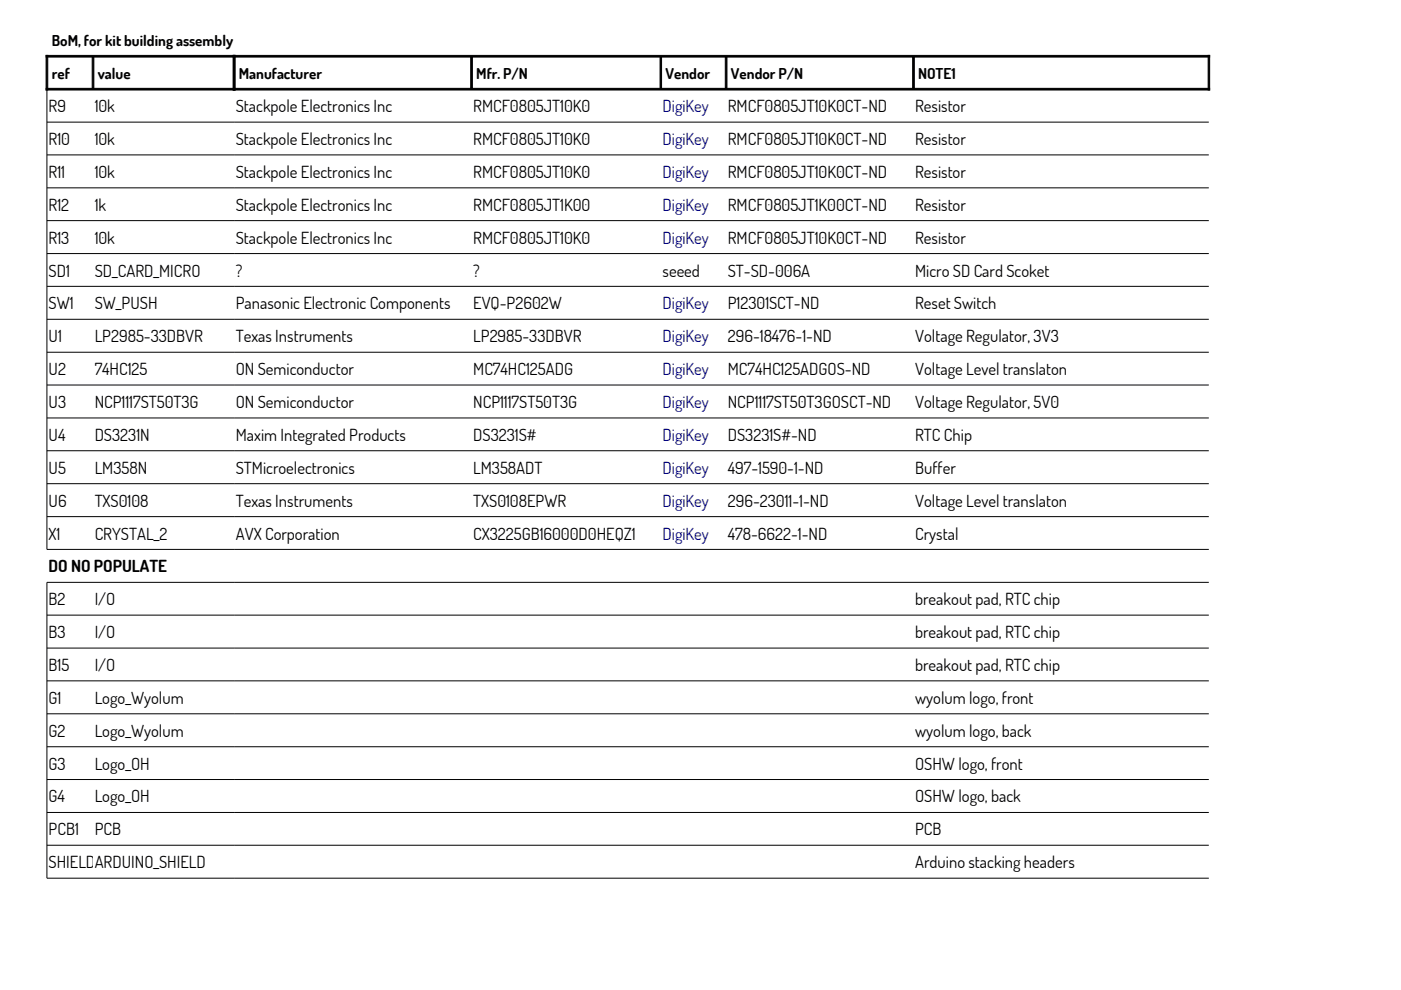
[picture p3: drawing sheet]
<svg xmlns="http://www.w3.org/2000/svg" width="297mm" height="210mm" viewBox="0 0 297 210" stroke-linecap="round" stroke-linejoin="round" font-family="sans-serif">
<defs><g id="words">
<g font-size="3.5">
<text x="10.3" y="23.8">R9</text>
<text x="20.1" y="23.8">10k</text>
<text x="50" y="23.8">Stackpole Electronics Inc</text>
<text x="100.3" y="23.8">RMCF0805JT10K0</text>
<text x="154.3" y="23.8">RMCF0805JT10K0CT-ND</text>
<text x="194" y="23.8">Resistor</text>
<text x="10.3" y="30.8">R10</text>
<text x="20.1" y="30.8">10k</text>
<text x="50" y="30.8">Stackpole Electronics Inc</text>
<text x="100.3" y="30.8">RMCF0805JT10K0</text>
<text x="154.3" y="30.8">RMCF0805JT10K0CT-ND</text>
<text x="194" y="30.8">Resistor</text>
<text x="10.3" y="37.7">R11</text>
<text x="20.1" y="37.7">10k</text>
<text x="50" y="37.7">Stackpole Electronics Inc</text>
<text x="100.3" y="37.7">RMCF0805JT10K0</text>
<text x="154.3" y="37.7">RMCF0805JT10K0CT-ND</text>
<text x="194" y="37.7">Resistor</text>
<text x="10.3" y="44.7">R12</text>
<text x="20.1" y="44.7">1k</text>
<text x="50" y="44.7">Stackpole Electronics Inc</text>
<text x="100.3" y="44.7">RMCF0805JT1K00</text>
<text x="154.3" y="44.7">RMCF0805JT1K00CT-ND</text>
<text x="194" y="44.7">Resistor</text>
<text x="10.3" y="51.7">R13</text>
<text x="20.1" y="51.7">10k</text>
<text x="50" y="51.7">Stackpole Electronics Inc</text>
<text x="100.3" y="51.7">RMCF0805JT10K0</text>
<text x="154.3" y="51.7">RMCF0805JT10K0CT-ND</text>
<text x="194" y="51.7">Resistor</text>
<text x="10.3" y="58.6">SD1</text>
<text x="20.1" y="58.6">SD_CARD_MICRO</text>
<text x="50" y="58.6">?</text>
<text x="100.3" y="58.6">?</text>
<text x="140.5" y="58.6">seeed</text>
<text x="154.3" y="58.6">ST-SD-006A</text>
<text x="194" y="58.6">Micro SD Card Scoket</text>
<text x="10.3" y="65.6">SW1</text>
<text x="20.1" y="65.6">SW_PUSH</text>
<text x="50" y="65.6">Panasonic Electronic Components</text>
<text x="100.3" y="65.6">EVQ-P2602W</text>
<text x="154.3" y="65.6">P12301SCT-ND</text>
<text x="194" y="65.6">Reset Switch</text>
<text x="10.3" y="72.6">U1</text>
<text x="20.1" y="72.6">LP2985-33DBVR</text>
<text x="50" y="72.6">Texas Instruments</text>
<text x="100.3" y="72.6">LP2985-33DBVR</text>
<text x="154.3" y="72.6">296-18476-1-ND</text>
<text x="194" y="72.6">Voltage Regulator, 3V3</text>
<text x="10.3" y="79.6">U2</text>
<text x="20.1" y="79.6">74HC125</text>
<text x="50" y="79.6">ON Semiconductor</text>
<text x="100.3" y="79.6">MC74HC125ADG</text>
<text x="154.3" y="79.6">MC74HC125ADGOS-ND</text>
<text x="194" y="79.6">Voltage Level translaton</text>
<text x="10.3" y="86.5">U3</text>
<text x="20.1" y="86.5">NCP1117ST50T3G</text>
<text x="50" y="86.5">ON Semiconductor</text>
<text x="100.3" y="86.5">NCP1117ST50T3G</text>
<text x="154.3" y="86.5">NCP1117ST50T3GOSCT-ND</text>
<text x="194" y="86.5">Voltage Regulator, 5V0</text>
<text x="10.3" y="93.5">U4</text>
<text x="20.1" y="93.5">DS3231N</text>
<text x="50" y="93.5">Maxim Integrated Products</text>
<text x="100.3" y="93.5">DS3231S#</text>
<text x="154.3" y="93.5">DS3231S#-ND</text>
<text x="194" y="93.5">RTC Chip</text>
<text x="10.3" y="100.5">U5</text>
<text x="20.1" y="100.5">LM358N</text>
<text x="50" y="100.5">STMicroelectronics</text>
<text x="100.3" y="100.5">LM358ADT</text>
<text x="154.3" y="100.5">497-1590-1-ND</text>
<text x="194" y="100.5">Buffer</text>
<text x="10.3" y="107.4">U6</text>
<text x="20.1" y="107.4">TXS0108</text>
<text x="50" y="107.4">Texas Instruments</text>
<text x="100.3" y="107.4">TXS0108EPWR</text>
<text x="154.3" y="107.4">296-23011-1-ND</text>
<text x="194" y="107.4">Voltage Level translaton</text>
<text x="10.3" y="114.4">X1</text>
<text x="20.1" y="114.4">CRYSTAL_2</text>
<text x="50" y="114.4">AVX Corporation</text>
<text x="100.3" y="114.4">CX3225GB16000D0HEQZ1</text>
<text x="154.3" y="114.4">478-6622-1-ND</text>
<text x="194" y="114.4">Crystal</text>
<text x="10.3" y="121.4">DO NO POPULATE</text>
<text x="10.3" y="128.3">B2</text>
<text x="20.1" y="128.3">I/O</text>
<text x="194" y="128.3">breakout pad, RTC chip</text>
<text x="10.3" y="135.3">B3</text>
<text x="20.1" y="135.3">I/O</text>
<text x="194" y="135.3">breakout pad, RTC chip</text>
<text x="10.3" y="142.3">B15</text>
<text x="20.1" y="142.3">I/O</text>
<text x="194" y="142.3">breakout pad, RTC chip</text>
<text x="10.3" y="149.3">G1</text>
<text x="20.1" y="149.3">Logo_Wyolum</text>
<text x="194" y="149.3">wyolum logo, front</text>
<text x="10.3" y="156.2">G2</text>
<text x="20.1" y="156.2">Logo_Wyolum</text>
<text x="194" y="156.2">wyolum logo, back</text>
<text x="10.3" y="163.2">G3</text>
<text x="20.1" y="163.2">Logo_OH</text>
<text x="194" y="163.2">OSHW logo, front</text>
<text x="10.3" y="170.1">G4</text>
<text x="20.1" y="170.1">Logo_OH</text>
<text x="194" y="170.1">OSHW logo, back</text>
<text x="10.3" y="177.1">PCB1</text>
<text x="20.1" y="177.1">PCB</text>
<text x="194" y="177.1">PCB</text>
<text x="10.3" y="184.1">SHIELD1ARDUINO_SHIELD</text>
<text x="194" y="184.1">Arduino stacking headers</text>
</g>
<g font-size="3.5" fill="#000080">
<text x="140.5" y="23.8">DigiKey</text>
<text x="140.5" y="30.8">DigiKey</text>
<text x="140.5" y="37.7">DigiKey</text>
<text x="140.5" y="44.7">DigiKey</text>
<text x="140.5" y="51.7">DigiKey</text>
<text x="140.5" y="65.6">DigiKey</text>
<text x="140.5" y="72.6">DigiKey</text>
<text x="140.5" y="79.6">DigiKey</text>
<text x="140.5" y="86.5">DigiKey</text>
<text x="140.5" y="93.5">DigiKey</text>
<text x="140.5" y="100.5">DigiKey</text>
<text x="140.5" y="107.4">DigiKey</text>
<text x="140.5" y="114.4">DigiKey</text>
</g>
<g font-size="3.2">
<text x="11" y="9.7">BoM, for kit building assembly</text>
<text x="11" y="16.7">ref</text>
<text x="20.7" y="16.7">value</text>
<text x="50.6" y="16.7">Manufacturer</text>
<text x="101" y="16.7">Mfr. P/N</text>
<text x="141.1" y="16.7">Vendor</text>
<text x="155" y="16.7">Vendor P/N</text>
<text x="194.7" y="16.7">NOTE1</text>
</g>
</g></defs>
<g fill="#000" stroke="#000" stroke-width=".21">
<path d="M9.8 11.7h40v.4h-40z" fill-rule="evenodd"/>
<path d="M9.8 18.7h40v.4h-40z" fill-rule="evenodd"/>
<path d="M9.8 11.7h.3v7.4h-.3z" fill-rule="evenodd"/>
<path d="M19.5 12.1h.4v6.6h-.4z" fill-rule="evenodd"/>
<path d="M49.5 11.7h207v.4h-207z" fill-rule="evenodd"/>
<path d="M49.5 18.7h207v.4h-207z" fill-rule="evenodd"/>
<path d="M49.5 11.7h.3v7.4h-.3z" fill-rule="evenodd"/>
<path d="M49.5 11.7h.3v7.4h-.3z" fill-rule="evenodd"/>
<path d="M99.8 12.1h.4v6.6h-.4z" fill-rule="evenodd"/>
<path d="M139.9 12.1h.4v6.6h-.4z" fill-rule="evenodd"/>
<path d="M153.8 12.1h.3v6.6h-.3z" fill-rule="evenodd"/>
<path d="M193.5 12.1h.4v6.6h-.4z" fill-rule="evenodd"/>
<path d="M256.2 11.7h.3v7.4h-.3z" fill-rule="evenodd"/>
</g>
<g fill="none" stroke="#000" stroke-width=".21">
<path d="M256.3 18.9h-246.4v97.6h246.4M9.9 25.9h246.4M9.9 32.8h246.4M9.9 39.8h246.4M9.9 46.8h246.4M9.9 53.8h246.4M9.9 60.7h246.4M9.9 67.7h246.4M9.9 74.7h246.4M9.9 81.6h246.4M9.9 88.6h246.4M9.9 95.6h246.4"/>
<path d="M9.9 102.6h246.4M9.9 109.5h246.4M9.9 130.4h246.4M9.9 137.4h246.4M256.3 123.5h-246.4v62.7h246.4M9.9 144.4h246.4M9.9 151.3h246.4M9.9 158.3h246.4M9.9 165.3h246.4M9.9 172.3h246.4M9.9 179.2h246.4"/>
</g>
<use href="#words"/>
</svg>
